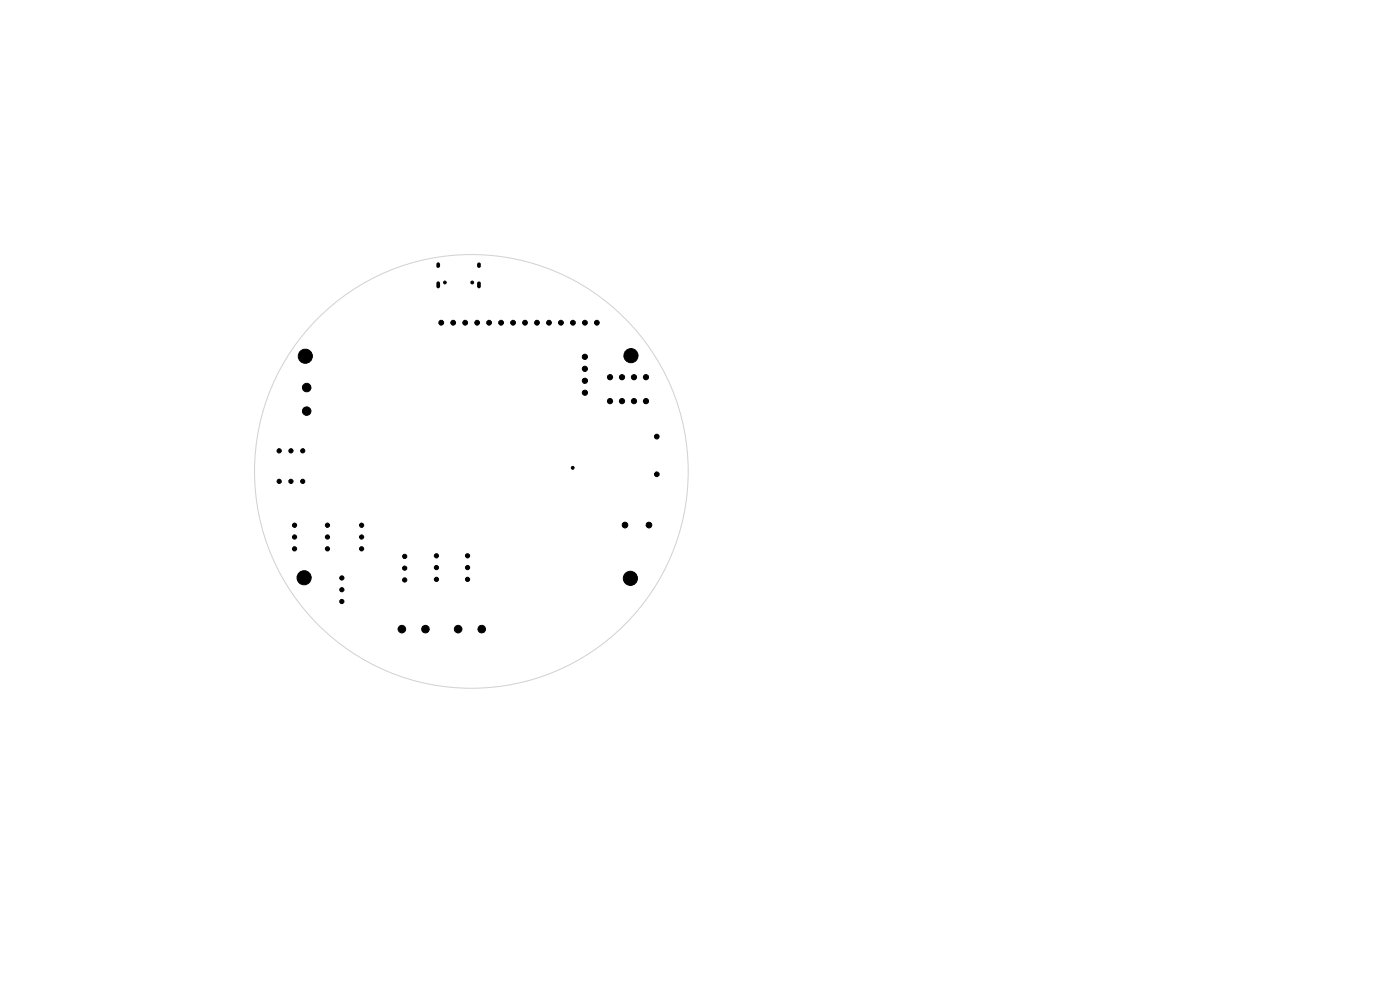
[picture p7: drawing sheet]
<svg xmlns="http://www.w3.org/2000/svg" width="297mm" height="210mm" viewBox="0 0 297 210" stroke-linecap="round" stroke-linejoin="round" font-family="sans-serif">
<circle cx="100" cy="100" r="46" fill="none" stroke="#d0d2cd" stroke-width=".21"/>
<g fill="#000" stroke="#000" stroke-width=".21">
<circle cx="94.4" cy="59.9" r=".3"/>
<circle cx="100.2" cy="59.9" r=".3"/>
<circle cx="64.8" cy="75.6" r="1.5"/>
<circle cx="93.6" cy="68.5" r=".51"/>
<circle cx="96.1" cy="68.5" r=".51"/>
<circle cx="98.7" cy="68.5" r=".51"/>
<circle cx="101.2" cy="68.5" r=".51"/>
<circle cx="103.8" cy="68.5" r=".51"/>
<circle cx="106.3" cy="68.5" r=".51"/>
<circle cx="108.8" cy="68.5" r=".51"/>
<circle cx="111.4" cy="68.5" r=".51"/>
<circle cx="113.9" cy="68.5" r=".51"/>
<circle cx="116.5" cy="68.5" r=".51"/>
<circle cx="119" cy="68.5" r=".51"/>
<circle cx="121.5" cy="68.5" r=".51"/>
<circle cx="124.1" cy="68.5" r=".51"/>
<circle cx="124.1" cy="78.2" r=".55"/>
<circle cx="124.1" cy="75.7" r=".55"/>
<circle cx="126.6" cy="68.5" r=".51"/>
<circle cx="133.9" cy="75.4" r="1.5"/>
<circle cx="59.2" cy="95.6" r=".45"/>
<circle cx="61.7" cy="95.6" r=".45"/>
<circle cx="64.2" cy="95.6" r=".45"/>
<circle cx="65.1" cy="87.2" r=".9"/>
<circle cx="65.1" cy="82.2" r=".9"/>
<circle cx="121.5" cy="99.2" r=".3"/>
<circle cx="124.1" cy="83.3" r=".55"/>
<circle cx="124.1" cy="80.8" r=".55"/>
<circle cx="129.4" cy="85.1" r=".55"/>
<circle cx="129.4" cy="80" r=".55"/>
<circle cx="132" cy="80" r=".55"/>
<circle cx="132" cy="85.1" r=".55"/>
<circle cx="134.5" cy="85.1" r=".55"/>
<circle cx="134.5" cy="80" r=".55"/>
<circle cx="137" cy="85.1" r=".55"/>
<circle cx="137" cy="80" r=".55"/>
<circle cx="139.3" cy="92.6" r=".5"/>
<circle cx="59.2" cy="102.1" r=".45"/>
<circle cx="61.7" cy="102.1" r=".45"/>
<circle cx="62.5" cy="111.4" r=".45"/>
<circle cx="62.5" cy="116.4" r=".45"/>
<circle cx="62.5" cy="113.9" r=".45"/>
<circle cx="64.2" cy="102.1" r=".45"/>
<circle cx="69.5" cy="116.4" r=".45"/>
<circle cx="69.5" cy="111.4" r=".45"/>
<circle cx="69.5" cy="113.9" r=".45"/>
<circle cx="76.7" cy="116.4" r=".45"/>
<circle cx="76.7" cy="111.4" r=".45"/>
<circle cx="76.7" cy="113.9" r=".45"/>
<circle cx="85.9" cy="118" r=".45"/>
<circle cx="92.6" cy="117.9" r=".45"/>
<circle cx="99.2" cy="117.9" r=".45"/>
<circle cx="132.6" cy="111.4" r=".6"/>
<circle cx="137.7" cy="111.4" r=".6"/>
<circle cx="139.3" cy="100.6" r=".5"/>
<circle cx="64.5" cy="122.6" r="1.5"/>
<circle cx="72.5" cy="122.6" r=".45"/>
<circle cx="72.5" cy="127.6" r=".45"/>
<circle cx="72.5" cy="125.1" r=".45"/>
<circle cx="85.3" cy="133.5" r=".8"/>
<circle cx="85.9" cy="123" r=".45"/>
<circle cx="85.9" cy="120.5" r=".45"/>
<circle cx="90.3" cy="133.5" r=".8"/>
<circle cx="92.6" cy="122.9" r=".45"/>
<circle cx="92.6" cy="120.4" r=".45"/>
<circle cx="97.2" cy="133.5" r=".8"/>
<circle cx="99.2" cy="122.9" r=".45"/>
<circle cx="99.2" cy="120.4" r=".45"/>
<circle cx="102.2" cy="133.5" r=".8"/>
<circle cx="133.7" cy="122.7" r="1.5"/>
</g>
<path d="M93 56v.4M101.6 56v.4M93 60.1v.7M101.6 60.1v.7" fill="none" stroke="#000" stroke-width=".8"/>
</svg>
